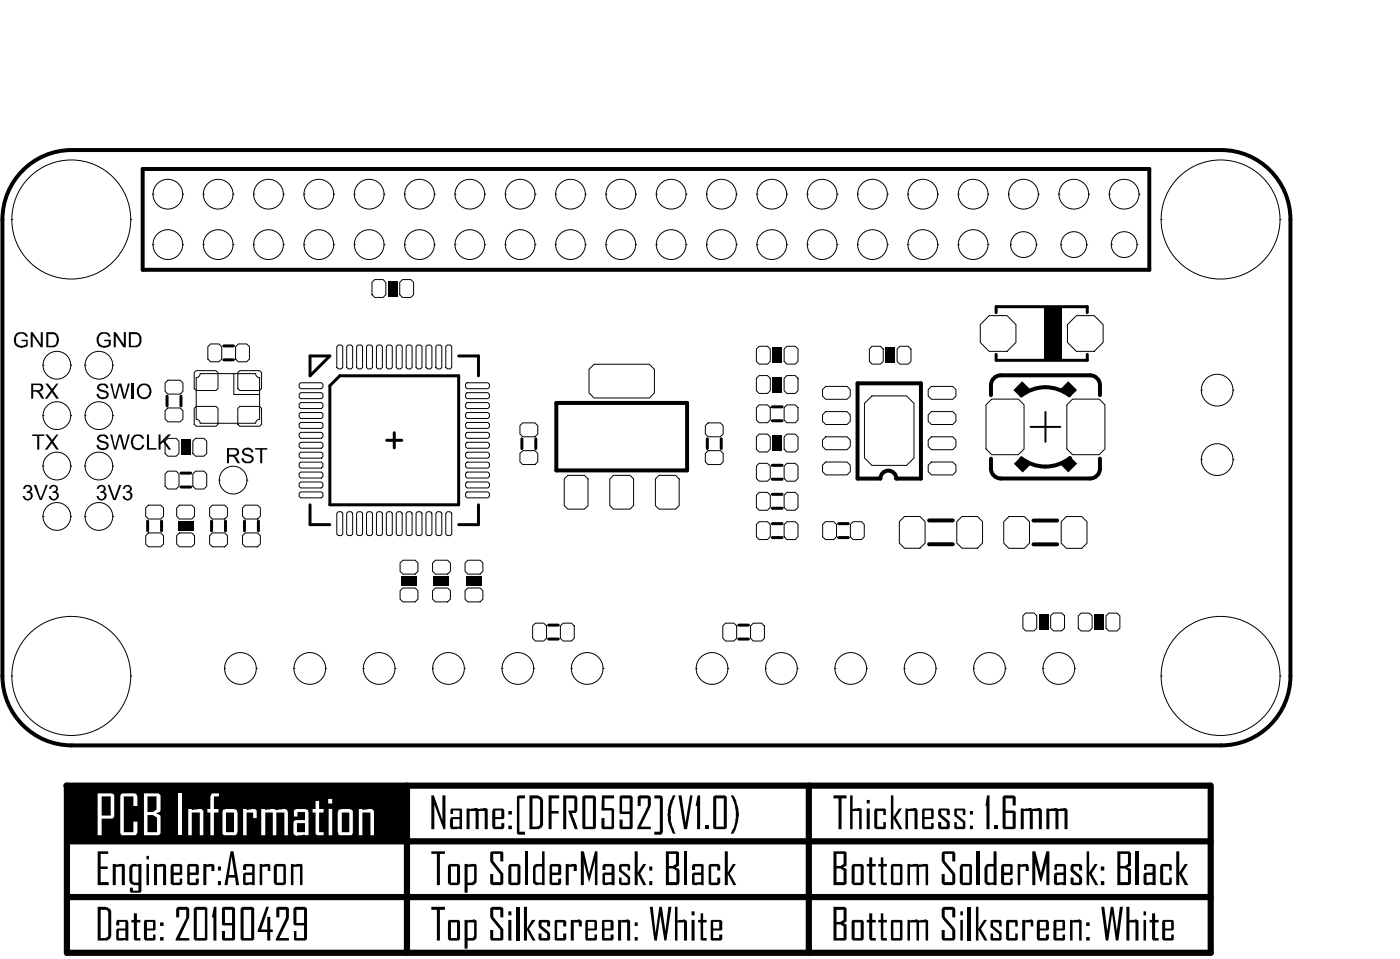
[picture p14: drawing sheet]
<svg xmlns="http://www.w3.org/2000/svg" width="117mm" height="80mm" viewBox="0 0 117 80" stroke-linecap="round" stroke-linejoin="round" font-family="sans-serif">
<g fill="none" stroke="#000" stroke-width=".08">
<path d="M1 18.4h.1M1 18.4a5 5 0 0 0 5 5 5 5 0 0 0 5-5M1 18.4a5 5 0 0 1 5-5 5 5 0 0 1 5 5M11 18.4h.1M12.8 16.3a1.25 1.25 0 0 0 1.3 1.2 1.25 1.25 0 0 0 1.2-1.2M12.8 16.3a1.25 1.25 0 0 1 1.3-1.3 1.25 1.25 0 0 1 1.2 1.3M12.8 16.3h.1M15.3 16.3h.1M17.1 16.3a1.25 1.25 0 0 0 1.2 1.2 1.25 1.25 0 0 0 1.3-1.2M17.1 16.3a1.25 1.25 0 0 1 1.2-1.3 1.25 1.25 0 0 1 1.3 1.3M17.1 16.3h.1M19.6 16.3h.1"/>
<path d="M21.3 16.3a1.25 1.25 0 0 0 1.2 1.2 1.25 1.25 0 0 0 1.3-1.2M21.3 16.3a1.25 1.25 0 0 1 1.2-1.3 1.25 1.25 0 0 1 1.3 1.3M21.3 16.3h.1M23.8 16.3h.1M25.5 16.3a1.25 1.25 0 0 0 1.3 1.2 1.25 1.25 0 0 0 1.2-1.2M25.5 16.3a1.25 1.25 0 0 1 1.3-1.3 1.25 1.25 0 0 1 1.2 1.3M25.5 16.3h.1M28 16.3h.1M29.7 16.3a1.25 1.25 0 0 0 1.3 1.2 1.25 1.25 0 0 0 1.2-1.2M29.7 16.3a1.25 1.25 0 0 1 1.3-1.3 1.25 1.25 0 0 1 1.2 1.3M29.7 16.3h.1M32.2 16.3h.1"/>
<path d="M34 16.3a1.25 1.25 0 0 0 1.2 1.2 1.25 1.25 0 0 0 1.2-1.2M34 16.3a1.25 1.25 0 0 1 1.2-1.3 1.25 1.25 0 0 1 1.2 1.3M34 16.3h.1M36.4 16.3h.1M38.2 16.3a1.25 1.25 0 0 0 1.2 1.2 1.25 1.25 0 0 0 1.3-1.2M38.2 16.3a1.25 1.25 0 0 1 1.2-1.3 1.25 1.25 0 0 1 1.3 1.3M38.2 16.3h.1M40.7 16.3h.1M42.4 16.3a1.25 1.25 0 0 0 1.2 1.2 1.25 1.25 0 0 0 1.3-1.2M42.4 16.3a1.25 1.25 0 0 1 1.2-1.3 1.25 1.25 0 0 1 1.3 1.3M42.4 16.3h.1M44.9 16.3h.1"/>
<path d="M46.6 16.3a1.25 1.25 0 0 0 1.3 1.2 1.25 1.25 0 0 0 1.2-1.2M46.6 16.3a1.25 1.25 0 0 1 1.3-1.3 1.25 1.25 0 0 1 1.2 1.3M46.6 16.3h.1M49.1 16.3h.1M50.8 16.3a1.25 1.25 0 0 0 1.3 1.2 1.25 1.25 0 0 0 1.2-1.2M50.8 16.3a1.25 1.25 0 0 1 1.3-1.3 1.25 1.25 0 0 1 1.2 1.3M50.8 16.3h.1M53.3 16.3h.1M55.1 16.3a1.25 1.25 0 0 0 1.2 1.2 1.25 1.25 0 0 0 1.3-1.2M55.1 16.3a1.25 1.25 0 0 1 1.2-1.3 1.25 1.25 0 0 1 1.3 1.3M55.1 16.3h.1M57.6 16.3h.1"/>
<path d="M59.3 16.3a1.25 1.25 0 0 0 1.2 1.2 1.25 1.25 0 0 0 1.3-1.2M59.3 16.3a1.25 1.25 0 0 1 1.2-1.3 1.25 1.25 0 0 1 1.3 1.3M59.3 16.3h.1M61.8 16.3h.1M63.5 16.3a1.25 1.25 0 0 0 1.3 1.2 1.25 1.25 0 0 0 1.2-1.2M63.5 16.3a1.25 1.25 0 0 1 1.3-1.3 1.25 1.25 0 0 1 1.2 1.3M63.5 16.3h.1M66 16.3h.1M67.7 16.3a1.25 1.25 0 0 0 1.3 1.2 1.25 1.25 0 0 0 1.2-1.2M67.7 16.3a1.25 1.25 0 0 1 1.3-1.3 1.25 1.25 0 0 1 1.2 1.3M67.7 16.3h.1M70.2 16.3h.1"/>
<path d="M72 16.3a1.25 1.25 0 0 0 1.2 1.2 1.25 1.25 0 0 0 1.3-1.2M72 16.3a1.25 1.25 0 0 1 1.2-1.3 1.25 1.25 0 0 1 1.3 1.3M72 16.3h.1M74.5 16.3h.1M76.2 16.3a1.25 1.25 0 0 0 1.2 1.2 1.25 1.25 0 0 0 1.3-1.2M76.2 16.3a1.25 1.25 0 0 1 1.2-1.3 1.25 1.25 0 0 1 1.3 1.3M76.2 16.3h.1M78.7 16.3h.1M80.4 16.3a1.25 1.25 0 0 0 1.3 1.2 1.25 1.25 0 0 0 1.2-1.2M80.4 16.3a1.25 1.25 0 0 1 1.3-1.3 1.25 1.25 0 0 1 1.2 1.3M80.4 16.3h.1M82.9 16.3h.1"/>
<path d="M84.6 16.3a1.25 1.25 0 0 0 1.3 1.2 1.25 1.25 0 0 0 1.2-1.2M84.6 16.3a1.25 1.25 0 0 1 1.3-1.3 1.25 1.25 0 0 1 1.2 1.3M84.6 16.3h.1M87.1 16.3h.1M88.9 16.3a1.25 1.25 0 0 0 1.2 1.2 1.25 1.25 0 0 0 1.3-1.2M88.9 16.3a1.25 1.25 0 0 1 1.2-1.3 1.25 1.25 0 0 1 1.3 1.3M88.9 16.3h.1M91.4 16.3h.1M93.1 16.3a1.25 1.25 0 0 0 1.2 1.2 1.25 1.25 0 0 0 1.3-1.2M93.1 16.3a1.25 1.25 0 0 1 1.2-1.3 1.25 1.25 0 0 1 1.3 1.3M93.1 16.3h.1M95.6 16.3h.1"/>
<path d="M97.4 18.4h.1M97.4 18.4a5 5 0 0 0 5 5 5 5 0 0 0 5-5M97.4 18.4a5 5 0 0 1 5-5 5 5 0 0 1 5 5M107.4 18.4h.1M3.6 39.1h.1M3.6 39.1a1.16 1.16 0 0 0 1.2 1.2 1.16 1.16 0 0 0 1.1-1.2M3.6 39.1a1.16 1.16 0 0 1 1.2-1.2 1.16 1.16 0 0 1 1.1 1.2M3.6 30.6h.1M3.6 30.6a1.16 1.16 0 0 0 1.2 1.2 1.16 1.16 0 0 0 1.1-1.2M3.6 30.6a1.16 1.16 0 0 1 1.2-1.1 1.16 1.16 0 0 1 1.1 1.1M3.6 34.9h.1M3.6 34.9a1.16 1.16 0 0 0 1.2 1.1 1.16 1.16 0 0 0 1.1-1.1"/>
<path d="M3.6 34.9a1.16 1.16 0 0 1 1.2-1.2 1.16 1.16 0 0 1 1.1 1.2M5.9 39.1h.1M5.9 30.6h.1M5.9 34.9h.1M7.1 39.1h.1M7.1 39.1a1.16 1.16 0 0 0 1.2 1.2 1.16 1.16 0 0 0 1.2-1.2M7.1 39.1a1.16 1.16 0 0 1 1.2-1.2 1.16 1.16 0 0 1 1.2 1.2M7.1 30.6h.1M7.1 30.6a1.16 1.16 0 0 0 1.2 1.2 1.16 1.16 0 0 0 1.2-1.2M7.1 30.6a1.16 1.16 0 0 1 1.2-1.1 1.16 1.16 0 0 1 1.2 1.1M7.1 34.9h.1M7.1 34.9a1.16 1.16 0 0 0 1.2 1.1 1.16 1.16 0 0 0 1.2-1.1"/>
<path d="M7.1 34.9a1.16 1.16 0 0 1 1.2-1.2 1.16 1.16 0 0 1 1.2 1.2M9.5 39.1h.1M9.5 30.6h.1M9.5 34.9h.1M12.8 20.5a1.25 1.25 0 0 0 1.3 1.3 1.25 1.25 0 0 0 1.2-1.3M12.8 20.5a1.25 1.25 0 0 1 1.3-1.2 1.25 1.25 0 0 1 1.2 1.2M12.8 20.5h.1M14.1 34.2h1l.3 .3v.6l-.3 .3h-1l-.2-.3v-.6zM14.1 31.9h1l.3 .2v.7l-.3 .3h-1l-.2-.3v-.7zM14.1 36.8h.7l.2 .2v1l-.2 .3h-.7l-.2-.3v-1zM14.1 39.5h.7l.2 .2v1.1l-.2 .2h-.7l-.2-.2v-1.1zM15.3 20.5h.1"/>
<path d="M16.4 36.8h.7l.2 .2v1l-.2 .3h-.7l-.2-.3v-1zM16.4 39.5h.7l.2 .2v1.1l-.2 .2h-.7l-.2-.2v-1.1zM16.5 31.1h1.6l.2 .2v1.3l-.2 .2h-1.6l-.2-.2v-1.3zM16.5 34.1h1.6l.2 .2v1.3l-.2 .1h-1.6l-.2-.1v-1.3zM16.5 31.7l.1-.1 .2-.3h4.7l.1 .3 .2 .1v3.5h-.2l-.1 .3h-4.7l-.1-.2-.2-.1zM17.1 20.5a1.25 1.25 0 0 0 1.2 1.3 1.25 1.25 0 0 0 1.3-1.3M17.1 20.5a1.25 1.25 0 0 1 1.2-1.2 1.25 1.25 0 0 1 1.3 1.2M17.1 20.5h.1M17.7 28.8h.7l.2 .3v1l-.2 .2h-.7l-.3-.2v-1zM19.6 20.5h.1M19.6 31.3v1.8h2.2M20 28.8h.7l.2 .3v1l-.2 .2h-.7l-.2-.2v-1z"/>
<path d="M20.1 31.1h1.7l.1 .2v1.3l-.1 .2h-1.7l-.1-.2v-1.3zM20.1 34.1h1.7l.1 .2v1.3l-.1 .1h-1.7l-.1-.1v-1.3zM21.3 20.5a1.25 1.25 0 0 0 1.2 1.3 1.25 1.25 0 0 0 1.3-1.3M21.3 20.5a1.25 1.25 0 0 1 1.2-1.2 1.25 1.25 0 0 1 1.3 1.2M21.3 20.5h.1M23.8 20.5h.1M25.1 38.9l.1-.1h1.8l.1 .1v.2l-.1 .2h-1.8l-.1-.2zM25.1 35.6l.1-.2h1.8l.1 .2v.2l-.1 .1h-1.8l-.1-.1zM25.1 32.2l.1-.1h1.8l.1 .1v.3l-.1 .1h-1.8l-.1-.1zM25.1 37.2l.1-.1h1.8l.1 .1v.3l-.1 .1h-1.8l-.1-.1zM25.1 33.9l.1-.1h1.8l.1 .1v.2l-.1 .2h-1.8l-.1-.2zM25.2 39.6h1.8l.1 .1v.3l-.1 .1h-1.8l-.1-.1v-.3z"/>
<path d="M25.2 37.9h1.8l.1 .2v.2l-.1 .1h-1.8l-.1-.1v-.2zM25.2 36.3h1.8l.1 .1v.2l-.1 .2h-1.8l-.1-.2v-.2zM25.2 34.6h1.8l.1 .1v.3l-.1 .1h-1.8l-.1-.1v-.3zM25.2 32.9h1.8l.1 .2v.2l-.1 .1h-1.8l-.1-.1v-.2zM25.5 20.5a1.25 1.25 0 0 0 1.3 1.3 1.25 1.25 0 0 0 1.2-1.3M25.5 20.5a1.25 1.25 0 0 1 1.3-1.2 1.25 1.25 0 0 1 1.2 1.2M25.5 20.5h.1M28 20.5h.1M28.4 28.9h.2l.2 .2v1.7l-.2 .1h-.2l-.1-.1v-1.7zM29.2 28.9h.3l.1 .2v1.7l-.1 .1h-.3l-.1-.1v-1.7zM29.7 20.5a1.25 1.25 0 0 0 1.3 1.3 1.25 1.25 0 0 0 1.2-1.3M29.7 20.5a1.25 1.25 0 0 1 1.3-1.2 1.25 1.25 0 0 1 1.2 1.2"/>
<path d="M29.7 20.5h.1M30 28.9h.3l.1 .2v1.7l-.1 .1h-.3l-.1-.1v-1.7zM30.9 28.9h.2l.2 .2v1.7l-.2 .1h-.2l-.1-.1v-1.7zM31.4 23.4h.7l.3 .3v1l-.3 .2h-.7l-.2-.2v-1zM31.7 28.9h.3l.1 .2v1.7l-.1 .1h-.3l-.1-.1v-1.7zM32.2 20.5h.1M32.5 28.9h.3l.1 .2v1.7l-.1 .1h-.3l-.1-.1v-1.7zM33.4 28.9h.2l.1 .2v1.7l-.1 .1h-.2l-.2-.1v-1.7zM33.8 23.4h.7l.2 .3v1l-.2 .2h-.7l-.3-.2v-1zM34 20.5a1.25 1.25 0 0 0 1.2 1.3 1.25 1.25 0 0 0 1.2-1.3M34 20.5a1.25 1.25 0 0 1 1.2-1.2 1.25 1.25 0 0 1 1.2 1.2M34 20.5h.1"/>
<path d="M34.2 28.9h.3l.1 .2v1.7l-.1 .1h-.3l-.1-.1v-1.7zM35 28.9h.3l.1 .2v1.7l-.1 .1h-.3l-.1-.1v-1.7zM35.9 28.9h.2l.1 .2v1.7l-.1 .1h-.2l-.2-.1v-1.7zM36.4 20.5h.1M36.7 28.9h.2l.2 .2v1.7l-.2 .1h-.2l-.1-.1v-1.7zM37.5 28.9h.3l.1 .2v1.7l-.1 .1h-.3l-.1-.1v-1.7zM38.2 20.5a1.25 1.25 0 0 0 1.2 1.3 1.25 1.25 0 0 0 1.3-1.3M38.2 20.5a1.25 1.25 0 0 1 1.2-1.2 1.25 1.25 0 0 1 1.3 1.2M38.2 20.5h.1M39.2 37.9h1.7l.2 .2v.2l-.2 .1h-1.7l-.1-.1v-.2zM39.2 38.8h1.7l.2 .1v.2l-.2 .2h-1.7l-.1-.2v-.2zM39.2 39.6h1.7l.2 .1v.3l-.2 .1h-1.7l-.1-.1v-.3z"/>
<path d="M39.2 34.6h1.7l.2 .1v.3l-.2 .1h-1.7l-.1-.1v-.3zM39.2 35.4h1.7l.2 .2v.2l-.2 .1h-1.7l-.1-.1v-.2zM39.2 36.3h1.7l.2 .1v.2l-.2 .2h-1.7l-.1-.2v-.2zM39.2 32.1h1.7l.2 .1v.3l-.2 .1h-1.7l-.1-.1v-.3zM39.2 32.9h1.7l.2 .2v.2l-.2 .1h-1.7l-.1-.1v-.2zM39.2 33.8h1.7l.2 .1v.2l-.2 .2h-1.7l-.1-.2v-.2zM39.2 37.1h1.7l.2 .1v.3l-.2 .1h-1.7l-.1-.1v-.3zM40.7 20.5h.1M42.4 20.5a1.25 1.25 0 0 0 1.2 1.3 1.25 1.25 0 0 0 1.3-1.3M42.4 20.5a1.25 1.25 0 0 1 1.2-1.2 1.25 1.25 0 0 1 1.3 1.2M42.4 20.5h.1M43.9 37.8h1l.2 .2v.7l-.2 .3h-1l-.3-.3v-.7z"/>
<path d="M43.9 35.5h1l.2 .2v.7l-.2 .2h-1l-.3-.2v-.7zM44.9 20.5h.1M46.6 20.5a1.25 1.25 0 0 0 1.3 1.3 1.25 1.25 0 0 0 1.2-1.3M46.6 20.5a1.25 1.25 0 0 1 1.3-1.2 1.25 1.25 0 0 1 1.2 1.2M46.6 20.5h.1M47.6 39.9h1.4l.3 .3v2.2l-.3 .3h-1.4l-.3-.3v-2.2zM49.1 20.5h.1M49.8 30.5h4.7l.4 .5v2l-.4 .4h-4.7l-.4-.4v-2zM50.8 20.5a1.25 1.25 0 0 0 1.3 1.3 1.25 1.25 0 0 0 1.2-1.3M50.8 20.5a1.25 1.25 0 0 1 1.3-1.2 1.25 1.25 0 0 1 1.2 1.2M50.8 20.5h.1M51.5 39.9h1.4l.3 .3v2.2l-.3 .3h-1.4l-.3-.3v-2.2z"/>
<path d="M53.3 20.5h.1M55.1 20.5a1.25 1.25 0 0 0 1.2 1.3 1.25 1.25 0 0 0 1.3-1.3M55.1 20.5a1.25 1.25 0 0 1 1.2-1.2 1.25 1.25 0 0 1 1.3 1.2M55.1 20.5h.1M55.3 39.9h1.4l.3 .3v2.2l-.3 .3h-1.4l-.3-.3v-2.2zM57.6 20.5h.1M59.3 20.5a1.25 1.25 0 0 0 1.2 1.3 1.25 1.25 0 0 0 1.3-1.3M59.3 20.5a1.25 1.25 0 0 1 1.2-1.2 1.25 1.25 0 0 1 1.3 1.2M59.3 20.5h.1M59.4 37.8h1l.3 .2v.7l-.3 .3h-1l-.2-.3v-.7zM59.4 35.5h1l.3 .2v.7l-.3 .2h-1l-.2-.2v-.7zM61.8 20.5h.1"/>
<path d="M63.5 20.5a1.25 1.25 0 0 0 1.3 1.3 1.25 1.25 0 0 0 1.2-1.3M63.5 20.5a1.25 1.25 0 0 1 1.3-1.2 1.25 1.25 0 0 1 1.2 1.2M63.5 20.5h.1M63.7 38.9h.7l.2 .2v1l-.2 .3h-.7l-.2-.3v-1zM63.7 31.5h.7l.2 .2v1.1l-.2 .2h-.7l-.2-.2v-1.1zM63.7 29h.7l.2 .3v1l-.2 .2h-.7l-.2-.2v-1zM63.7 34h.7l.2 .2v1l-.2 .3h-.7l-.2-.3v-1zM63.7 36.4h.7l.2 .2v1.1l-.2 .2h-.7l-.2-.2v-1.1zM66 20.5h.1M66 38.9h.7l.3 .2v1l-.3 .3h-.7l-.2-.3v-1zM66 31.5h.7l.3 .2v1.1l-.3 .2h-.7l-.2-.2v-1.1zM66 29h.7l.3 .3v1l-.3 .2h-.7l-.2-.2v-1z"/>
<path d="M66 34h.7l.3 .2v1l-.3 .3h-.7l-.2-.3v-1zM66 36.4h.7l.3 .2v1.1l-.3 .2h-.7l-.2-.2v-1.1zM67.7 20.5a1.25 1.25 0 0 0 1.3 1.3 1.25 1.25 0 0 0 1.2-1.3M67.7 20.5a1.25 1.25 0 0 1 1.3-1.2 1.25 1.25 0 0 1 1.2 1.2M67.7 20.5h.1M69.3 38.8h1.8l.2 .2v.6l-.2 .2h-1.8l-.3-.2v-.6zM69.3 34.5h1.8l.2 .3v.5l-.2 .3h-1.8l-.3-.3v-.5zM69.3 32.4h1.8l.2 .3v.5l-.2 .3h-1.8l-.3-.3v-.5zM69.3 36.6h1.8l.2 .3v.5l-.2 .3h-1.8l-.3-.3v-.5zM70.2 20.5h.1M72 20.5a1.25 1.25 0 0 0 1.2 1.3 1.25 1.25 0 0 0 1.3-1.3M72 20.5a1.25 1.25 0 0 1 1.2-1.2 1.25 1.25 0 0 1 1.3 1.2"/>
<path d="M72 20.5h.1M73.2 33.2h2.9l.6 .6v4.6l-.6 .6h-2.9l-.7-.6v-4.6zM73.2 29h.7l.2 .3v1l-.2 .2h-.7l-.3-.2v-1zM74.5 20.5h.1M75.5 29h.7l.2 .3v1l-.2 .2h-.7l-.2-.2v-1zM76.2 20.5a1.25 1.25 0 0 0 1.2 1.3 1.25 1.25 0 0 0 1.3-1.3M76.2 20.5a1.25 1.25 0 0 1 1.2-1.2 1.25 1.25 0 0 1 1.3 1.2M76.2 20.5h.1M78.2 38.8h1.7l.3 .2v.6l-.3 .2h-1.7l-.3-.2v-.6zM78.2 34.5h1.7l.3 .3v.5l-.3 .3h-1.7l-.3-.3v-.5zM78.2 32.4h1.7l.3 .3v.5l-.3 .3h-1.7l-.3-.3v-.5zM78.2 36.6h1.7l.3 .3v.5l-.3 .3h-1.7l-.3-.3v-.5z"/>
<path d="M78.7 20.5h.1M80.4 20.5a1.25 1.25 0 0 0 1.3 1.3 1.25 1.25 0 0 0 1.2-1.3M80.4 20.5a1.25 1.25 0 0 1 1.3-1.2 1.25 1.25 0 0 1 1.2 1.2M80.4 20.5h.1M82.9 20.5h.1M83 26.5h1.5l.7 .7v1.5l-.7 .8h-1.5l-.7-.8v-1.5zM83.2 33.5h2.3l.4 .5v3.7l-.4 .4h-2.3l-.5-.4v-3.7zM84.8 20.5h.1M84.8 20.5a1.08 1.08 0 0 0 1.1 1.1 1.08 1.08 0 0 0 1.1-1.1M84.8 20.5a1.08 1.08 0 0 1 1.1-1.1 1.08 1.08 0 0 1 1.1 1.1M87 20.5h.1M89 20.5h.1"/>
<path d="M89 20.5a1.08 1.08 0 0 0 1.1 1.1 1.08 1.08 0 0 0 1.1-1.1M89 20.5a1.08 1.08 0 0 1 1.1-1.1 1.08 1.08 0 0 1 1.1 1.1M90 33.5h2.2l.5 .5v3.7l-.5 .4h-2.2l-.5-.4v-3.7zM90.3 26.5h1.5l.8 .7v1.5l-.8 .8h-1.5l-.7-.8v-1.5zM91.2 20.5h.1M93.2 20.5h.1M93.2 20.5a1.08 1.08 0 0 0 1.1 1.1 1.08 1.08 0 0 0 1.1-1.1M93.2 20.5a1.08 1.08 0 0 1 1.1-1.1 1.08 1.08 0 0 1 1.1 1.1M95.4 20.5h.1M100.8 38.5h.1M100.8 38.5a1.33 1.33 0 0 0 1.3 1.4 1.33 1.33 0 0 0 1.4-1.4M100.8 38.5a1.33 1.33 0 0 1 1.3-1.3 1.33 1.33 0 0 1 1.4 1.3"/>
<path d="M100.8 32.7h.1M100.8 32.7a1.33 1.33 0 0 0 1.3 1.4 1.33 1.33 0 0 0 1.4-1.4M100.8 32.7a1.33 1.33 0 0 1 1.3-1.3 1.33 1.33 0 0 1 1.4 1.3M103.5 38.5h.1M103.5 32.7h.1M1 56.7h.1M1 56.7a5 5 0 0 0 5 5 5 5 0 0 0 5-5M1 56.7a5 5 0 0 1 5-5 5 5 0 0 1 5 5M3.6 43.3h.1M3.6 43.3a1.16 1.16 0 0 0 1.2 1.2 1.16 1.16 0 0 0 1.1-1.2M3.6 43.3a1.16 1.16 0 0 1 1.2-1.1 1.16 1.16 0 0 1 1.1 1.1M5.9 43.3h.1"/>
<path d="M7.1 43.3h.1M7.1 43.3a1.16 1.16 0 0 0 1.2 1.2 1.16 1.16 0 0 0 1.2-1.2M7.1 43.3a1.16 1.16 0 0 1 1.2-1.1 1.16 1.16 0 0 1 1.2 1.1M9.5 43.3h.1M11 56.7h.1M12.5 44.7h1l.2 .2v.7l-.2 .3h-1l-.3-.3v-.7zM12.5 42.4h1l.2 .2v.7l-.2 .2h-1l-.3-.2v-.7zM15.1 44.7h1l.2 .2v.7l-.2 .3h-1l-.3-.3v-.7zM15.1 42.4h1l.2 .2v.7l-.2 .2h-1l-.3-.2v-.7zM17.8 44.7h1.1l.2 .2v.7l-.2 .3h-1.1l-.2-.3v-.7zM17.8 42.4h1.1l.2 .2v.7l-.2 .2h-1.1l-.2-.2v-.7zM18.4 40.3h.1"/>
<path d="M18.4 40.3a1.16 1.16 0 0 0 1.2 1.1 1.16 1.16 0 0 0 1.1-1.1M18.4 40.3a1.16 1.16 0 0 1 1.2-1.2 1.16 1.16 0 0 1 1.1 1.2M18.8 56.1a1.33 1.33 0 0 0 1.4 1.3 1.33 1.33 0 0 0 1.3-1.3M18.8 56.1a1.33 1.33 0 0 1 1.4-1.4 1.33 1.33 0 0 1 1.3 1.4M18.8 56.1h.1M20.6 44.7h1l.2 .2v.7l-.2 .3h-1l-.3-.3v-.7zM20.6 42.4h1l.2 .2v.7l-.2 .2h-1l-.3-.2v-.7zM20.7 40.3h.1M21.5 56.1h.1M24.7 56.1h.1M24.7 56.1a1.33 1.33 0 0 0 1.3 1.3 1.33 1.33 0 0 0 1.3-1.3M24.7 56.1a1.33 1.33 0 0 1 1.3-1.4 1.33 1.33 0 0 1 1.3 1.4"/>
<path d="M25.1 40.5l.1-.1h1.8l.1 .1v.3l-.1 .1h-1.8l-.1-.1zM25.2 41.3h1.8l.1 .1v.2l-.1 .2h-1.8l-.1-.2v-.2zM27.3 56.1h.1M28.4 42.9h.2l.2 .1v1.8l-.2 .1h-.2l-.1-.1v-1.8zM29.2 42.9h.3l.1 .1v1.8l-.1 .1h-.3l-.1-.1v-1.8zM30 42.9h.3l.1 .1v1.8l-.1 .1h-.3l-.1-.1v-1.8zM30.5 56.1a1.33 1.33 0 0 0 1.3 1.3 1.33 1.33 0 0 0 1.3-1.3M30.5 56.1a1.33 1.33 0 0 1 1.3-1.4 1.33 1.33 0 0 1 1.3 1.4M30.5 56.1h.1M30.9 42.9h.2l.2 .1v1.8l-.2 .1h-.2l-.1-.1v-1.8zM31.7 42.9h.3l.1 .1v1.8l-.1 .1h-.3l-.1-.1v-1.8zM32.5 42.9h.3l.1 .1v1.8l-.1 .1h-.3l-.1-.1v-1.8z"/>
<path d="M33.1 56.1h.1M33.4 42.9h.2l.1 .1v1.8l-.1 .1h-.2l-.2-.1v-1.8zM33.8 49.3h1l.3 .3v.6l-.3 .3h-1l-.2-.3v-.6zM33.8 47h1l.3 .2v.7l-.3 .3h-1l-.2-.3v-.7zM34.2 42.9h.3l.1 .1v1.8l-.1 .1h-.3l-.1-.1v-1.8zM35 42.9h.3l.1 .1v1.8l-.1 .1h-.3l-.1-.1v-1.8zM35.9 42.9h.2l.1 .1v1.8l-.1 .1h-.2l-.2-.1v-1.8zM36.3 56.1h.1M36.3 56.1a1.33 1.33 0 0 0 1.3 1.3 1.33 1.33 0 0 0 1.4-1.3M36.3 56.1a1.33 1.33 0 0 1 1.3-1.4 1.33 1.33 0 0 1 1.4 1.4M36.5 49.3h1.1l.2 .3v.6l-.2 .3h-1.1l-.2-.3v-.6zM36.5 47h1.1l.2 .2v.7l-.2 .3h-1.1l-.2-.3v-.7z"/>
<path d="M36.7 42.9h.2l.2 .1v1.8l-.2 .1h-.2l-.1-.1v-1.8zM37.5 42.9h.3l.1 .1v1.8l-.1 .1h-.3l-.1-.1v-1.8zM39 56.1h.1M39.2 41.3h1.7l.2 .1v.2l-.2 .2h-1.7l-.1-.2v-.2zM39.2 40.4h1.7l.2 .1v.3l-.2 .1h-1.7l-.1-.1v-.3zM39.3 49.3h1l.2 .3v.6l-.2 .3h-1l-.3-.3v-.6zM39.3 47h1l.2 .2v.7l-.2 .3h-1l-.3-.3v-.7zM42.1 56.1h.1M42.1 56.1a1.33 1.33 0 0 0 1.4 1.3 1.33 1.33 0 0 0 1.3-1.3M42.1 56.1a1.33 1.33 0 0 1 1.4-1.4 1.33 1.33 0 0 1 1.3 1.4M44.8 56.1h.1M44.9 52.3h.7l.3 .2v1l-.3 .3h-.7l-.2-.3v-1z"/>
<path d="M47.3 52.3h.7l.2 .2v1l-.2 .3h-.7l-.3-.3v-1zM47.9 56.1h.1M47.9 56.1a1.33 1.33 0 0 0 1.4 1.3 1.33 1.33 0 0 0 1.3-1.3M47.9 56.1a1.33 1.33 0 0 1 1.4-1.4 1.33 1.33 0 0 1 1.3 1.4M50.6 56.1h.1M58.4 56.1h.1M58.4 56.1a1.33 1.33 0 0 0 1.3 1.3 1.33 1.33 0 0 0 1.4-1.3M58.4 56.1a1.33 1.33 0 0 1 1.3-1.4 1.33 1.33 0 0 1 1.4 1.4M60.7 52.5l.2-.2h.7l.2 .2v1l-.2 .3h-.7l-.2-.3zM61.1 56.1h.1M63.2 52.3h.7l.2 .2v1l-.2 .3h-.7l-.2-.3v-1zM63.7 41.3h.7l.2 .2v1.1l-.2 .2h-.7l-.2-.2v-1.1z"/>
<path d="M63.7 43.8h.7l.2 .2v1l-.2 .3h-.7l-.2-.3v-1zM64.2 56.1a1.33 1.33 0 0 0 1.4 1.3 1.33 1.33 0 0 0 1.3-1.3M64.2 56.1a1.33 1.33 0 0 1 1.4-1.4 1.33 1.33 0 0 1 1.3 1.4M64.2 56.1h.1M66 41.3h.7l.3 .2v1.1l-.3 .2h-.7l-.2-.2v-1.1zM66 43.8h.7l.3 .2v1l-.3 .3h-.7l-.2-.3v-1zM66.9 56.1h.1M69 44l.3-.2h.7l.2 .2v1l-.2 .3h-.7l-.3-.3zM70.1 56.1h.1M70.1 56.1a1.33 1.33 0 0 0 1.3 1.3 1.33 1.33 0 0 0 1.3-1.3M70.1 56.1a1.33 1.33 0 0 1 1.3-1.4 1.33 1.33 0 0 1 1.3 1.4M71.6 43.8h.7l.2 .2v1l-.2 .3h-.7l-.2-.3v-1z"/>
<path d="M72.7 56.1h.1M75.9 56.1a1.33 1.33 0 0 0 1.3 1.3 1.33 1.33 0 0 0 1.3-1.3M75.9 56.1a1.33 1.33 0 0 1 1.3-1.4 1.33 1.33 0 0 1 1.3 1.4M75.9 56.1h.1M75.9 43.3h1.3l.4 .5v1.7l-.4 .5h-1.3l-.4-.5v-1.7zM78.5 56.1h.1M80.7 43.3h1.3l.4 .5v1.7l-.4 .5h-1.3l-.4-.5v-1.7zM81.7 56.1h.1M81.7 56.1a1.33 1.33 0 0 0 1.3 1.3 1.33 1.33 0 0 0 1.4-1.3M81.7 56.1a1.33 1.33 0 0 1 1.3-1.4 1.33 1.33 0 0 1 1.4 1.4M84.4 56.1h.1M84.7 43.3h1.3l.4 .5v1.8l-.4 .4h-1.3l-.5-.4v-1.8z"/>
<path d="M86.1 51.4h.7l.2 .2v1.1l-.2 .2h-.7l-.3-.2v-1.1zM87.5 56.1a1.33 1.33 0 0 0 1.3 1.3 1.33 1.33 0 0 0 1.4-1.3M87.5 56.1a1.33 1.33 0 0 1 1.3-1.4 1.33 1.33 0 0 1 1.4 1.4M87.5 56.1h.1M88.4 51.4h.7l.2 .2v1.1l-.2 .2h-.7l-.2-.2v-1.1zM89.5 43.3h1.3l.4 .5v1.8l-.4 .4h-1.3l-.5-.4v-1.8zM90.2 56.1h.1M90.7 51.4h.7l.2 .3v1l-.2 .2h-.7l-.2-.2v-1zM92.8 51.7l.2-.3h.7l.3 .3v1l-.3 .2h-.7l-.2-.2zM97.4 56.7h.1M97.4 56.7a5 5 0 0 0 5 5 5 5 0 0 0 5-5M97.4 56.7a5 5 0 0 1 5-5 5 5 0 0 1 5 5"/>
<path d="M107.4 56.7h.1"/>
</g>
<path d="M12 14.2h84.4v8.4h-84.4zM46.7 33.8h11v5.7h-11zM72 32.1h5.3v8h-2.1a.67 .67 0 0 0-.7-.6 .67 .67 0 0 0-.6 .6h-1.9zM83.2 33.1v-.8a.83 .83 0 0 1 .8-.8h7.5a.83 .83 0 0 1 .8 .8v.8M92.3 38.5v.8a.83 .83 0 0 1-.8 .8h-7.5a.83 .83 0 0 1-.8-.8v-.8M78 45.6h2M78 43.7h2M86.7 45.7h2M86.7 43.7h2" fill="none" stroke="#000" stroke-width=".33"/>
<g fill="none" stroke="#000" stroke-width=".25">
<path d="M14 33.2v.8M15.2 33.2v.8M15.2 39.7h.8M18.8 30.2h.8M18.8 29h.8M26 29.9h1.7l-1.7 1.6zM28.5 31.5h10v10.8h-10.8v-9.9zM32.4 36.9h1.3M33.1 36.3v1.3M38.5 29.9h1.6v1.6M43.8 36.8v.8M45 36.8v.8"/>
<path d="M59.4 36.8v.8M60.5 36.8v.8M64.8 35.3h.8M64.8 34.1h.8M64.8 39h.8M83.6 26.2v-.5h7.6v.5M83.6 29.7v.5h7.6v-.5M12.4 43.7v.8M13.6 43.7v.8M15.2 40.8h.8M17.8 43.7v.8M18.9 43.7v.8"/>
<path d="M20.5 43.7v.8M21.7 43.7v.8M26 42.3v1.7h1.7M40.1 42.3v1.7h-1.6M46 52.4h.8M46 53.6h.8M62 52.4h.8M62 53.6h.8M64.8 45.1h.8M64.8 43.9h.8M64.8 41.5h.8M64.8 42.6h.8"/>
<path d="M64.8 40.2h.8M70.4 45.1h.8M70.4 43.9h.8M43.5 76.1v2.8M81.3 76.1v2.8M82.1 71.4v2.8M95.4 71.4v2.8"/>
</g>
<path d="M86.5 35.8h2.5M87.7 34.6v2.5" fill="none" stroke="#000" stroke-width=".17"/>
<g fill="#000">
<path d="M15.2 36.8h.8v1.4h-.8z" fill-rule="evenodd"/>
<path d="M32.5 23.5h.9v1.4h-.9z" fill-rule="evenodd"/>
<path d="M64.8 31.6h.8v1.3h-.8z" fill-rule="evenodd"/>
<path d="M64.8 29.1h.8v1.4h-.8z" fill-rule="evenodd"/>
<path d="M64.8 36.5h.8v1.3h-.8z" fill-rule="evenodd"/>
<path d="M74.3 29.1h.8v1.4h-.8z" fill-rule="evenodd"/>
<path d="M85.8 32l.6 .6-.7 .7-.7-.6z" fill-rule="evenodd"/>
<path d="M85.7 38.3l.7 .7-.6 .6-.7-.7z" fill-rule="evenodd"/>
<path d="M87.6 25.7h1.5v4.6h-1.5z" fill-rule="evenodd"/>
<path d="M89.8 38.3l.6 .6-.8 .7-.6-.6z" fill-rule="evenodd"/>
<path d="M89.6 32l.8 .7-.6 .6-.8-.7z" fill-rule="evenodd"/>
<path d="M14.9 43.7h1.3v.8h-1.3z" fill-rule="evenodd"/>
<path d="M33.7 48.3h1.3v.9h-1.3z" fill-rule="evenodd"/>
<path d="M36.4 48.3h1.3v.8h-1.3z" fill-rule="evenodd"/>
<path d="M39.1 48.3h1.3v.9h-1.3z" fill-rule="evenodd"/>
<path d="M87.2 51.5h.8v1.3h-.8z" fill-rule="evenodd"/>
<path d="M91.8 51.5h.8v1.3h-.8z" fill-rule="evenodd"/>
<path d="M5.6 66h28.4v4.6h-28.4z" fill-rule="evenodd"/>
</g>
<path d="M85.7 38.4a3.3 3.3 0 0 0 2 .7M87.7 32.5a3.3 3.3 0 0 0-2 .7M87.7 32.5a3.3 3.3 0 0 1 2 .7M89.8 38.4a3.3 3.3 0 0 1-2.1 .7" fill="none" stroke="#000" stroke-width=".34"/>
<path d="M5.6 65.9h95.9M5.6 65.9v14h96v-14M5.6 75.2h96M5.6 70.6h96M34.1 65.9v14M67.9 65.9v14" fill="none" stroke="#000" stroke-width=".52"/>
<g fill="#000">
<path d="M8.2 71.4h.9v.2h-.7v1.1h.6v.2h-.6v1.1h.7v.2h-.9zM9.5 72.5h.9h.1v1.7h-.3v-1.5h-.5v1.5h-.2zM11.2 76.6h.3v.6h.3v.2h-.3v1.3h.3v.2h-.5l-.1-.1v-1.4h-.2v-.2h.2zM12.9 72.5h.4a.58 .58 0 0 1 .6 .1v1.6h-.2v-1.5h-.5v1.5h-.3zM14.9 76.1h.8l.2 .1v.7l-.8 1.8h.8v.2h-1.2l.9-1.9v-.7h-.6v.6h-.2v-.7zM17.1 72.5h.8h.1v.6h-.3v-.4h-.4v1.5h-.2zM17.9 76.1h.3v2.8h-.3v-2h-.1zM21.8 72.5h.2a.59 .59 0 0 1 .7 .1v.5h-.2v-.4h-.5v1.5h-.2zM22.3 76.1h.3l-.7 1.9h.5v-1.1h.3v1.1h.2v.2h-.2v.7h-.3v-.7h-.8zM23.2 76.1h.9l.1 .1v.8l-.8 1.7h.8v.2h-1.1l.9-1.9v-.7h-.6v.6h-.2zM24.4 72.5h.7a.18 .18 0 0 1 .2 0 .18 .18 0 0 1 .1 .2v1.5h-.2v-1.5h-.6v1.5h-.2zM36.2 76.1h1.1v.2h-.4v2.6h-.2v-2.6h-.5z"/>
<path d="M36.2 71.4h1.1v.2h-.4v2.6h-.2v-2.6h-.5zM36.2 66.7h.2l.7 2.1v-2.1h.3v2.8h-.2l-.8-2v2h-.2zM39.2 67.8h.8l.2 .1a.63 .63 0 0 1 .7 0v1.6h-.2v-1.5h-.5v1.5h-.3v-1.5h-.5v1.5h-.2zM41.2 76.1h.9l.1 .1v.7h-.2v-.6h-.6v.6l.8 1v.9l-.1 .1h-.9l-.1-.1v-.8h.3v.7h.6v-.7l-.9-1.1v-.7zM41.2 71.4h.9l.1 .1v.8h-.2v-.7h-.6v.6l.8 1.1v.8l-.1 .1h-.8l-.2-.1v-.8h.3v.7h.6v-.7l-.9-1zM43.4 66.8l.6-.1v.3h-.4v2.8h.4v.2h-.5l-.1-.1zM44 76.1h.2v1.8l.4-.7h.3l-.5 .7 .5 1h-.2l-.5-.9v.9h-.2zM45.3 77.2h.7l.2 .1v.4h-.3v-.3h-.5v.3l.7 .5 .1 .6-.2 .1h-.7l-.1-.1v-.5h.2v.4h.5v-.4l-.7-.5v-.5zM46 66.7h.9v.3h-.6v1h.6v.2h-.6v1.3h-.3zM46.6 77.2h.8l.1 .1v.4h-.2v-.3h-.5v1.3h.5v-.4h.2v.5l-.1 .1h-.8l-.1-.1v-1.6zM47.5 72.5h.3a.59 .59 0 0 1 .6 .1v.5h-.3v-.4h-.4v1.5h-.2zM47.3 66.7h1l.1 .1v1.2v.1l-.2 .1a.11 .11 0 0 0-.2 0 .11 .11 0 0 0 .1 .2l.4 1.1h-.3l-.5-1.5h.5v-1h-.7v2.5h-.2z"/>
<path d="M47.9 77.2h.2a.51 .51 0 0 1 .7 .1v.4h-.2v-.3h-.5v1.5h-.2zM48.7 71.4h.3l.5 1.9 .4-1.9h.2v2.8h-.2v-2l-.4 1.7-.6-1.7 .1 2h-.3zM50.5 66.7h1v.3h-.8v.8h.7l.1 .1v1.6h-.1h-.8h-.1v-.9h.2v.7h.6v-1.3h-.8zM51.9 77.2l.8-.1 .2 .1v1.7h-.3v-1.5h-.5v1.5h-.2zM52.1 72.5h.6l.2 .1v.4h-.2v-.3h-.5v.3l.7 .6v.5l-.2 .1h-.6h-.2v-.6h.3v.4h.5v-.4l-.8-.5v-.5zM53.3 71.4h.2v1.8l.5-.7h.2l-.5 .8 .5 .9h-.2l-.5-.9v.9h-.2zM53.6 66.7h.8l.2 .2v.8l-.8 1.6h.8v.2h-1.1l.9-1.9v-.6h-.6v.6h-.3v-.8zM54.9 66.7h.6l.1 .2v2.9l-.1 .2h-.6v-.2h.5v-2.8h-.5zM54.5 76.1h.3l.2 2.2 .3-2.2h.2l.3 2.2 .3-2.2h.2l-.4 2.8h-.2l-.3-2.3-.3 2.3h-.2zM56.5 66.7h.2v.1l-.4 .8v1a2.48 2.48 0 0 0 .4 1.3h-.2a2.94 2.94 0 0 1 0-3.2zM56.6 76.1h.2v1.1h.1a.55 .55 0 0 1 .7 .1v1.6h-.2v-1.5h-.6v1.5h-.2zM56.9 66.7h.3l.3 2.5 .4-2.5h.2l-.5 2.8h-.2z"/>
<path d="M58.5 66.7h.2v2.8h-.2v-1.9h-.1zM58.8 76.6h.2v.6h.3v.2h-.3v1.3h.3v.2h-.4l-.1-.1v-1.4h-.2v-.2h.2zM59.2 69.2h.2v.3h-.2zM59.6 72.5h.7l.1 .1v.4h-.2v-.3h-.5v1.3h.5v-.4h.2v.4l-.1 .2h-.7h-.1v-1.6zM60.8 71.4h.3v1.8l.4-.7h.2l-.5 .8 .6 .9h-.3l-.4-.9v.9h-.3zM61.3 66.7h.2a2.98 2.98 0 0 1 0 3.2h-.2l.1-.1a3.2 3.2 0 0 0-.1-3.1zM69.9 66.7h1.1v.3h-.4v2.5h-.2v-2.5h-.5zM71.3 66.7h.2v1.2l.5-.1 .3 .1v1.6h-.2v-1.5h-.6v1.5h-.2zM72.9 71.9h.3v.6h.3v.2h-.3v1.3h.3v.2h-.4l-.2-.1v-1.4h-.2v-.2h.2zM72.9 76.6h.3v.6h.3v.2h-.3v1.3h.3v.2h-.4l-.2-.2v-1.3h-.2v-.2h.2zM73.4 67.8h.8l.1 .1v.5h-.2v-.4h-.5v1.3h.5v-.3h.2v.5h-.1h-.7l-.1-.1v-1.4zM73.9 71.9h.2v.6h.3v.2h-.3v1.3h.3v.2h-.5v-1.5h-.2v-.2h.2z"/>
<path d="M73.9 76.6h.2v.6h.3v.2h-.3v1.3h.3v.2h-.4l-.1-.1v-1.4h-.2v-.2h.2zM74.8 66.7h.2v1.8l.4-.7h.3l-.5 .8 .5 .9h-.2l-.5-.8v.8h-.2zM76 67.8l.3 .1a.48 .48 0 0 1 .7 0v1.6h-.3v-1.5h-.5v1.5h-.2zM76.1 72.5h.9h.1h.5a.18 .18 0 0 1 .2 0 .18 .18 0 0 1 .1 .2v1.5h-.2v-1.5h-.6v1.5h-.2v-1.5h-.5v1.5h-.3zM76.1 77.2l.8-.1 .3 .1 .5-.1 .2 .1v1.7h-.2v-1.5h-.6v1.5h-.2v-1.5h-.5v1.5h-.3zM78.8 67.8h.8l.1 .1v.5h-.3v-.4h-.4v.3l.7 .7v.4l-.1 .1h-.7l-.2-.1v-.4h.3v.3h.4v-.3l-.6-.6-.1-.4zM79.1 71.4h.9l.2 .2v.7h-.3v-.7h-.6v.6l.9 1.1v.7l-.3 .2h-.7l-.2-.1v-.8h.3v.7h.6v-.7l-.9-1.1v-.6zM79.1 76.1h.8l.3 .2v.6h-.3v-.6h-.6v.6l.9 1.1v.7l-.2 .2h-.9l-.1-.2v-.7h.3v.7h.6v-.7l-.9-1.1v-.6zM80.2 67.8h.7l.1 .1v.5h-.2v-.4h-.5v.3l.7 .6v.6h-.1h-.7h-.1v-.5h.2v.3h.5v-.3l-.7-.6v-.5zM81.9 76.1h.2v1.8l.5-.7h.2l-.5 .7 .6 1h-.3l-.5-.9v.9h-.2zM82.8 66.7h.2v2.8h-.2v-1.9h-.1zM83.5 69.2h.2v.3h-.2z"/>
<path d="M83.2 77.2h.8v.5h-.2v-.3h-.5v.3l.7 .6v.5v.1h-.8l-.1-.1v-.5h.2v.4h.5v-.4l-.7-.6v-.5zM84.5 77.2h.8h.1v.5h-.2v-.3h-.5v1.3h.5v-.4h.2v.5l-.1 .1h-.7l-.2-.1v-1.5zM85.4 72.5h.3a.45 .45 0 0 1 .6 .2v.4h-.2v-.4h-.5v1.5h-.2zM85.8 77.2h.3a.41 .41 0 0 1 .6 .1v.4h-.2v-.3h-.5v1.5h-.2zM85.6 67.8h1.7l.1 .1v1.6h-.2v-1.5h-.5v1.5h-.3v-1.5h-.5v1.5h-.3zM86.6 71.4h.3l.4 1.9 .5-1.9h.3v2.8h-.3v-2l-.4 1.7h-.1l-.5-1.7 .1 2h-.3zM87.8 67.8h1.7l.1 .1v1.6h-.3v-1.5h-.5v1.5h-.2v-1.5h-.5v1.5h-.3zM89.8 77.2l.8-.1 .2 .1v1.7h-.3v-1.5h-.5v1.5h-.2zM90 72.5h.6l.2 .1v.4h-.3v-.3h-.4v.3l.6 .5 .1 .1v.4l-.2 .2h-.6l-.2-.1v-.5h.3v.4h.4v-.4l-.7-.5v-.5zM91.2 71.4h.2v1.8l.5-.7h.2l-.5 .8 .6 .9h-.3l-.5-.9v.9h-.2zM92.4 76.1h.3l.2 2.2 .3-2.2h.2l.3 2.2 .3-2.2h.2l-.4 2.8h-.2l-.3-2.3-.3 2.3h-.2zM94.5 76.1h.3v1.1h.1a.46 .46 0 0 1 .6 .1v1.6h-.2v-1.5h-.5v1.5h-.3z"/>
<path d="M96.7 76.6h.2v.6h.3v.2h-.3v1.3h.3v.2h-.4l-.1-.1v-1.4h-.2v-.2h.2zM97.5 72.5h.7l.1 .1v.4h-.2v-.3h-.5v1.3h.5v-.4h.2v.5l-.1 .1h-.7l-.2-.1v-1.5zM98.7 71.4h.3v1.8l.4-.7h.3l-.5 .8 .5 .9h-.3l-.4-.9v.9h-.3z"/>
<path d="M8.2 76.1h.7h.2a.37 .37 0 0 1 .2 .5v2l-.3 .3h-.8zM8.4 76.3v2.4h.5l.2-.2v-2l-.2-.2z"/>
<path d="M9.8 77.2h.8h.1l.1 1.7h-1v-.1v-.8v-.1h.7v-.6h-.5v.3h-.2zM10 78v.7h.5v-.7z"/>
<path d="M10.9 72.5h.2h.8v2.2l-.1 .2h-.8l-.1-.1v-.4h.2v.3h.5v-.5h-.5l-.2-.3v-1.2zM11.2 72.7l-.1 .1v1.1l.2 .1h.3v-1.3z"/>
<path d="M12.3 71.8h.2v.3h-.2zM12.3 72.5h.2v1.7h-.2z"/>
<path d="M12.2 77.2h.8h.1v.8h-.1h-.7v.7h.5v-.3h.3v.4l-.1 .1h-.8l-.1-.1v-1.5zM12.3 77.3v.6h.5v-.6z"/>
<path d="M13.4 77.4h.3v.3h-.3zM13.4 78.6h.3v.3h-.3z"/>
<path d="M14.4 72.5h.8l.1 .1v.7l-.1 .1h-.6v.6h.5v-.3h.2v.4l-.2 .1h-.6l-.2-.1v-1.5zM14.6 72.7v.5h.5v-.5z"/>
<path d="M15.8 72.5h.7l.2 .1v.7l-.1 .1h-.7v.6h.5v-.3h.3v.4l-.2 .1h-.6h-.2v-1.6zM15.9 72.7v.5h.5v-.5z"/>
<path d="M16.3 76.1h.9l.2 .1v2.6l-.1 .1h-.9l-.1-.1v-2.6zM16.5 76.3v2.4h.7v-2.4z"/>
<path d="M18.3 72.7h.2v.3h-.2zM18.3 73.9h.2v.3h-.2z"/>
<path d="M18.7 76.1h.9l.1 .1v2.6l-.1 .1h-.9l-.1-.1v-.7h.3v.6h.6v-1.1h-.8l-.1-.1zM18.9 76.3v1.1h.6v-1.1z"/>
<path d="M19.3 71.4h.3l.5 2.8h-.3l-.1-.6h-.5l-.1 .6h-.3zM19.4 71.8l-.2 1.6h.5z"/>
<path d="M20.3 76.1h.9l.1 .1v2.6l-.1 .1h-.9l-.1-.1v-2.6zM20.4 76.3v2.4h.7v-2.4z"/>
<path d="M20.5 72.5h.7h.2v1.7h-.2a.69 .69 0 0 1-.8-.1v-.9h.8v-.5h-.5v.3h-.3v-.4zM20.6 73.4v.6h.6v-.6z"/>
<path d="M23.1 72.5h.8l.1 .1v1.5l-.2 .1h-.6h-.2v-1.5zM23.2 72.7v1.3h.6v-1.3z"/>
<path d="M24.7 76.1h.9l.2 .1v2.6l-.2 .1h-.9v-.1v-.7h.2v.6h.6v-1.1h-.8l-.1-.1v-1.3zM24.9 76.3v1.1h.6v-1.1z"/>
<path d="M37.7 77.2h.8h.1v1.6l-.1 .1h-.8l-.1-.1v-1.5zM37.8 77.4v1.3h.5v-1.3z"/>
<path d="M37.7 72.5h.8l.1 .1v1.5l-.2 .1h-.6l-.2-.1v-1.5zM37.8 72.7v1.3h.5v-1.3z"/>
<path d="M37.9 67.8h.8l.1 .1v1.6h-.4a.45 .45 0 0 1-.6-.2v-.7l.1-.1h.7v-.5h-.6v.3h-.2v-.4zM38 68.7v.6h.6v-.6z"/>
<path d="M39 77.2l.8-.1 .2 .1v1.4l-.3 .3h-.5v.7h-.2zM39.2 77.4v1.3h.5l.1-.2v-1.1z"/>
<path d="M39 72.5h.9h.1v1.5l-.3 .2h-.5v.7h-.2zM39.2 72.7v1.3h.4l.2-.2v-1.1z"/>
<path d="M41.4 67.8h.8l.1 .2v.6l-.1 .1h-.6v.6h.5v-.3h.2v.4l-.1 .1h-.7h-.2v-1.5zM41.6 68v.5h.5v-.5z"/>
<path d="M42.7 76.4h.2v.4h-.2zM42.7 77.2h.2v1.7h-.2z"/>
<path d="M42.7 68h.3v.3h-.3zM42.7 69.2h.3v.3h-.3z"/>
<path d="M42.8 72.5h.7l.2 .1v1.5l-.2 .1h-.7l-.1-.1v-1.5zM42.9 72.7v1.3h.5v-1.3z"/>
<path d="M44.4 66.7h.7l.3 .2 .2 .2v2.1l-.2 .2-.2 .1h-.8zM44.7 67v2.3h.4l.2-.1v-2.1l-.2-.1z"/>
<path d="M45.5 71.4h.2v2.8h-.2a.56 .56 0 0 1-.8-.2v-1.3l.3-.2h.5zM45.1 72.7l-.2 .1v1.1l.2 .1h.3l.1-1.3z"/>
<path d="M46.2 72.5h.8l.1 .1v.7l-.1 .1h-.7v.6h.5v-.3h.3v.4l-.2 .1h-.6h-.2v-1.6zM46.3 72.7v.5h.5v-.5z"/>
<path d="M48.9 66.8l.9-.1 .2 .1v2.6l-.1 .1h-1v-.1zM49.1 67v2.3h.7v-2.3z"/>
<path d="M49.2 77.2h.8h.1v.8h-.1h-.7v.7h.6v-.3h.2v.4l-.1 .1h-.8l-.1-.1v-1.5zM49.3 77.3v.6h.6v-.6z"/>
<path d="M50.6 77.2h.8l.1 .1v.7h-.1h-.7v.7h.5v-.3h.3v.4l-.1 .1h-.8l-.1-.1v-1.6zM50.7 77.3v.6h.5v-.6z"/>
<path d="M50.7 72.5h.7l.2 .1v1.6h-.3h-.3h-.4v-.9l.1-.1h.6v-.5h-.5v.3h-.2v-.4zM50.8 73.4v.6h.5v-.6z"/>
<path d="M52 66.8l.9-.1 .2 .1v2.6l-.1 .1h-.9h-.1v-.8h.2v.6h.6v-1h-.7l-.1-.1zM52.2 67v1.1h.6v-1.1z"/>
<path d="M53.3 77.4h.2v.3h-.2zM53.3 78.6h.2v.3h-.2z"/>
<path d="M54.5 72.7h.2v.3h-.2zM54.5 73.9h.2v.3h-.2z"/>
<path d="M55.9 71.4h1l.1 .1v1.1l-.3 .2h.2l.1 .2v1l-.1 .2h-1zM56.1 71.6v1h.4l.2-.1v-.9zM56.1 72.8v1.2h.7v-1l-.3-.2z"/>
<path d="M58 76.4h.3v.4h-.3zM58 77.2h.3v1.7h-.3z"/>
<path d="M58.2 72.5h.7h.1v1.7h-.2a.72 .72 0 0 1-.7-.1v-.8l.1-.1h.6v-.5h-.5v.3h-.2v-.4zM58.3 73.4v.6h.5v-.6z"/>
<path d="M59.7 77.2h.8l.1 .1v.7h-.1h-.7v.7h.6v-.3h.2v.4l-.1 .1h-.8l-.1-.1v-1.6zM59.8 77.3v.6h.6v-.6z"/>
<path d="M59.9 66.8l.9-.1 .2 .1v2.6l-.1 .1h-1h-.1zM60.1 67v2.3h.6v-2.3z"/>
<path d="M69.9 71.4h1.1v.1v1.1l-.3 .2 .3 .1v1.2l-.1 .1h-1zM70.2 71.6v1h.3l.3-.1v-.9zM70.2 72.8v1.2h.6v-1l-.3-.2z"/>
<path d="M69.9 76.1h1l.1 .1v1.1l-.3 .1 .3 .1v1.3l-.1 .1h-1zM70.2 76.3v1h.3l.3-.1v-.9zM70.2 77.5v1.2h.6v-1l-.3-.2z"/>
<path d="M71.6 72.5h.7l.2 .1v1.5l-.2 .1h-.7l-.1-.1v-1.5zM71.7 72.7v1.3h.5v-1.3z"/>
<path d="M71.5 77.2h.8l.2 .1v1.5l-.2 .1h-.7l-.1-.1v-1.5zM71.7 77.4v1.3h.5v-1.3z"/>
<path d="M72.7 67.1h.3v.3h-.3zM72.7 67.8h.3v1.7h-.3z"/>
<path d="M74.9 72.5h.7h.1v1.6l-.1 .1h-.7h-.1v-1.6zM75 72.7v1.3h.5v-1.3z"/>
<path d="M74.8 77.2h.8h.1v1.6l-.1 .1h-.8v-.1v-1.6zM75 77.4v1.3h.5v-1.3z"/>
<path d="M77.5 67.8h.8v.1v.7v.1h-.7v.6h.5v-.3h.2v.5h-.1h-.7l-.1-.1v-1.5zM77.6 68v.5h.5v-.5z"/>
<path d="M80.6 76.4h.2v.4h-.2zM80.6 77.2h.2v1.7h-.2z"/>
<path d="M80.7 72.5h.7l.2 .1v1.5l-.2 .1h-.6h-.2l-.1-1.5zM80.8 72.7v1.3h.5v-1.3z"/>
<path d="M81.4 68h.2v.3h-.2zM81.4 69.2h.2v.3h-.2z"/>
<path d="M83.4 71.4h.2v2.8h-.2a.47 .47 0 0 1-.8-.3v-1.1l.3-.3h.5zM82.9 72.7v1.2l.1 .1h.3l.1-1.3z"/>
<path d="M84.1 72.5h.7h.2v.8l-.1 .1h-.6v.6h.5v-.3h.2v.4l-.2 .1h-.6l-.2-.1v-1.5zM84.3 72.7v.5h.5v-.5z"/>
<path d="M84.3 66.7h.8l.1 .1v.8h-.2v-.6h-.6v1h.7l.1 .1v1.4h-.1h-.9l-.1-.1v-2.6zM84.4 68.2v1.1h.6v-1.1z"/>
<path d="M87.1 77.2h.8l.1 .1v.7h-.1h-.6v.7h.5v-.3h.2v.3l-.1 .2h-.8l-.1-.2v-1.4zM87.3 77.3v.6h.5v-.6z"/>
<path d="M88.5 77.2h.8h.1v.8h-.1h-.7v.7h.6v-.3h.2v.4l-.1 .1h-.8l-.1-.1v-1.5zM88.6 77.3v.6h.6v-.6z"/>
<path d="M88.6 72.5h.7l.2 .1v1.6h-.4a.5 .5 0 0 1-.7-.1l.1-.8 .1-.1h.6v-.5h-.5v.3h-.2v-.4zM88.7 73.4v.6h.5v-.6z"/>
<path d="M91.1 77.4h.3v.3h-.3zM91.1 78.6h.3v.3h-.3z"/>
<path d="M92.4 72.7h.3v.3h-.3zM92.4 73.9h.3v.3h-.3z"/>
<path d="M93.8 71.4h1l.1 .1v1.1l-.3 .2 .3 .1v1.2l-.2 .1h-.9zM94 71.6v1h.4l.2-.1v-.9zM94 72.8v1.2h.6v-1l-.2-.2z"/>
<path d="M96 76.4h.2v.4h-.2zM96 77.2h.2v1.7h-.2z"/>
<path d="M96 72.5h.8l.2 .1v1.6h-.3h-.6l-.1-.1v-.8l.1-.1h.6v-.5h-.5v.3h-.2zM96.2 73.4v.6h.5v-.6z"/>
<path d="M97.6 77.2h.8h.1v.8h-.1h-.6v.7h.5v-.3h.2v.4l-.1 .1h-.8l-.1-.1v-1.5zM97.8 77.3v.6h.5v-.6z"/>
</g>
<path d="M44.2 71.4v2.8M57.5 71.4v2.8" fill="none" stroke="#000" stroke-width=".21"/>
<g fill="#fff">
<path d="M10.2 66.6l1.2-.1 .1 .2v.9h-.3v-.8h-.8v3h.8v-.9h.3v.9l-.1 .3h-1.2l-.1-.2v-3.2z"/>
<path d="M15 66.5h.2v3.6h-.2z"/>
<path d="M15.8 67.9h.3h.1a.98 .98 0 0 1 .9 .1v2.1h-.3v-2h-.7v2h-.3z"/>
<path d="M17.8 66.5h.6v.3h-.5v1.1h.4v.2h-.4v2h-.2v-2h-.3v-.2h.3v-1.1z"/>
<path d="M20.4 67.9h.3a.7 .7 0 0 1 .8 .1v.6h-.3v-.5h-.5v2h-.3z"/>
<path d="M21.9 67.9h.4a1.23 1.23 0 0 1 1 0h.6l.2 .1 .1 2.1h-.3v-2h-.7v2h-.3v-2h-.6v2h-.4z"/>
<path d="M26.5 67.2h.3v.7h.4v.2h-.4v1.7h.4v.3h-.6l-.1-.2v-1.8h-.3v-.2h.3z"/>
<path d="M30.1 67.9h.3h.1a.88 .88 0 0 1 .8 .1l.1 2.1h-.3v-2h-.7v2h-.3z"/>
<path d="M8.2 66.5h1.2l.2 .2v1.8l-.1 .2h-1v1.4h-.3zM8.5 66.8v1.6h.8v-1.6z"/>
<path d="M12.1 66.5h1.2l.2 .2v1.3l-.4 .2 .4 .2v1.5l-.2 .2h-1.2zM12.4 66.8v1.3h.4l.3-.2v-1.1zM12.4 68.4v1.4h.8v-1.2l-.4-.2z"/>
<path d="M18.8 67.9h.9a.22 .22 0 0 1 .2 .2v1.8l-.1 .2h-1l-.1-.2v-1.8zM19 68.1v1.7h.6v-1.7z"/>
<path d="M24.7 67.9h.9l.2 .1 .1 2.1-.5-.1-.6 .1-.2-.2 .1-1 .1-.1h.8v-.7h-.6v.4h-.3v-.5zM24.9 69v.8h.7v-.8z"/>
<path d="M27.5 67h.4v.4h-.4zM27.6 67.9h.3v2.2h-.3z"/>
<path d="M28.5 67.9h.9l.2 .1v1.9l-.1 .2h-.9a.23 .23 0 0 1-.3-.3v-1.7zM28.7 68.1v1.7h.6v-1.7z"/>
</g>
<path d="M1.9 14.3a5.8 5.8 0 0 1 4.1-1.7h96.5a5.8 5.8 0 0 1 5.8 5.8v38.3a5.8 5.8 0 0 1-5.8 5.8h-96.5a5.8 5.8 0 0 1-5.8-5.8v-38.3a5.8 5.8 0 0 1 1.7-4.1z" fill="none" stroke="#000" stroke-width=".33"/>
<g fill="#000">
<path d="M1.4 27.9h.1a.54 .54 0 0 1 .8 .3h-.1a.44 .44 0 0 0-.6-.2 .44 .44 0 0 0-.2 .6 .48 .48 0 0 0 .3 .4 .48 .48 0 0 0 .5-.1v-.3h-.4v-.1h.5v.5a.69 .69 0 0 1-1-.1 .69 .69 0 0 1 .1-1zM2.6 27.9h.1l.7 1v-1h.2v1.2h-.2l-.7-.9v.9h-.1zM2.7 36.4h1v.2h-.4v1.1h-.2v-1.1h-.4zM3.8 32.2h.2l.4 .4 .3-.4h.2l-.4 .6 .4 .6h-.2l-.3-.5-.4 .5h-.2l.5-.6zM3.8 36.4h.2l.4 .5 .3-.5h.2l-.4 .6 .4 .7h-.2l-.3-.5-.4 .5h-.2l.5-.7zM8.3 32.2h.1a.47 .47 0 0 1 .7 .4h-.2a.3 .3 0 0 0-.3-.3 .3 .3 0 0 0-.3 .3l.4 .1a.39 .39 0 0 1 .4 .4 .39 .39 0 0 1-.5 .4 .52 .52 0 0 1-.5-.4l.2-.1a.34 .34 0 0 0 .3 .3 .34 .34 0 0 0 .4-.3l-.3-.1a.45 .45 0 0 1-.5-.6zM8.3 36.5l.1-.1a.47 .47 0 0 1 .7 .4h-.2a.3 .3 0 0 0-.3-.2 .3 .3 0 0 0-.3 .2l.4 .2a.39 .39 0 0 1 .4 .4 .39 .39 0 0 1-.5 .4 .52 .52 0 0 1-.5-.5h.2a.34 .34 0 0 0 .3 .3 .34 .34 0 0 0 .4-.3l-.3-.1a.45 .45 0 0 1-.5-.6zM8.4 27.9h.2a.49 .49 0 0 1 .6 .3h-.1a.46 .46 0 0 0-.6-.2 .46 .46 0 0 0-.2 .6 .49 .49 0 0 0 .3 .4 .49 .49 0 0 0 .5-.1v-.3h-.4v-.1h.6v.5a.7 .7 0 0 1-1.1-.1 .7 .7 0 0 1 .2-1zM9.5 27.9h.2l.7 1v-1h.2v1.2h-.3l-.6-.9v.9h-.2zM9.2 32.2h.2l.3 1.1 .3-1.1h.2l.2 1.1 .3-1.1h.2l-.4 1.2h-.2l-.2-1.1-.3 1.1h-.2zM9.2 36.4h.2l.3 1.1 .3-1.1h.2l.2 1.1 .3-1.1h.2l-.4 1.3h-.2l-.2-1.1-.3 1.1h-.2zM11.1 32.2h.1v1.2h-.1z"/>
<path d="M11.3 36.5a.54 .54 0 0 1 .8 .3h-.2a.41 .41 0 0 0-.5-.2 .41 .41 0 0 0-.2 .6 .38 .38 0 0 0 .3 .4 .38 .38 0 0 0 .5-.3h.1a.59 .59 0 0 1-.8 .4 .59 .59 0 0 1-.3-.8l.1-.2zM12.3 36.4h.2v1.2h.6v.1h-.8zM13.3 36.4h.2v.7l.6-.7h.3l-.6 .5 .6 .8h-.3l-.4-.6-.2 .2v.4h-.2zM20.4 37.7a.5 .5 0 0 1 .8 .2l-.1 .1a.31 .31 0 0 0-.3-.3 .31 .31 0 0 0-.3 .2l.2 .2a.41 .41 0 0 1 .5 .2 .41 .41 0 0 1-.1 .5l-.2 .1a.46 .46 0 0 1-.6-.5h.1a.34 .34 0 0 0 .4 .3 .34 .34 0 0 0 .3-.3l-.3-.1a.38 .38 0 0 1-.4-.2 .38 .38 0 0 1 0-.4zM21.4 37.6h1v.1h-.4v1.2h-.2v-1.2h-.4zM2.1 40.7a.35 .35 0 0 1 .5 0 .35 .35 0 0 1-.1 .6 .37 .37 0 0 1 .2 .4 .37 .37 0 0 1-.4 .3l-.4-.2v-.2h.2a.27 .27 0 0 0 .3 .3 .27 .27 0 0 0 .2-.4 .27 .27 0 0 0-.4-.2v-.1a.23 .23 0 0 0 .3-.2 .23 .23 0 0 0-.2-.2 .23 .23 0 0 0-.2 .2h-.2zM2.8 40.7h.2l.4 1.1 .4-1.1h.2l-.5 1.2h-.2zM4.3 40.7a.35 .35 0 0 1 .5 .1 .35 .35 0 0 1-.1 .5 .39 .39 0 0 1 .2 .5 .39 .39 0 0 1-.6 .1l-.2-.2v-.1h.2a.26 .26 0 0 0 .3 .2 .26 .26 0 0 0 .2-.3 .26 .26 0 0 0-.4-.2v-.1a.23 .23 0 0 0 .3-.2 .23 .23 0 0 0-.2-.2 .23 .23 0 0 0-.2 .2h-.2zM8.3 40.7a.36 .36 0 0 1 .5 0 .36 .36 0 0 1-.1 .6 .4 .4 0 0 1 .1 .6 .4 .4 0 0 1-.6-.1l-.1-.2h.2a.26 .26 0 0 0 .3 .2 .26 .26 0 0 0 .2-.3 .26 .26 0 0 0-.4-.2v-.1a.22 .22 0 0 0 .3-.2 .22 .22 0 0 0-.2-.2 .22 .22 0 0 0-.2 .2h-.2zM9 40.7h.2l.4 1.1 .4-1.1h.2l-.5 1.2h-.2zM10.5 40.7a.35 .35 0 0 1 .5 .1 .35 .35 0 0 1-.1 .5 .4 .4 0 0 1 .1 .6 .4 .4 0 0 1-.7-.1v-.2h.1a.25 .25 0 0 0 .3 .2 .25 .25 0 0 0 .2-.3 .25 .25 0 0 0-.3-.2v-.1a.22 .22 0 0 0 .3-.1 .22 .22 0 0 0-.1-.3 .22 .22 0 0 0-.3 .1v.1h-.2z"/>
<path d="M2.6 32.2h.6a.35 .35 0 0 1 .4 .3 .35 .35 0 0 1-.3 .3l.2 .3 .2 .3h-.2l-.2-.4-.3-.2h-.2v.6h-.2zM2.8 32.3v.4h.3a.22 .22 0 0 0 .3-.2 .22 .22 0 0 0-.2-.2z"/>
<path d="M3.9 27.9h.4a.65 .65 0 0 1 .6 .4 .65 .65 0 0 1-.2 .7l-.1 .1h-.7zM4.1 28v1h.2a.52 .52 0 0 0 .5-.3 .52 .52 0 0 0-.2-.6l-.1-.1z"/>
<path d="M10.8 27.9h.5a.66 .66 0 0 1 .6 .5 .66 .66 0 0 1-.4 .7h-.7zM11 28v1h.3a.51 .51 0 0 0 .4-.4 .51 .51 0 0 0-.3-.6z"/>
<path d="M11.7 32.3a.63 .63 0 0 1 .9 .2 .63 .63 0 0 1-.2 .9 .63 .63 0 0 1-.9-.3v-.1a.71 .71 0 0 1 .2-.7zM11.8 32.4a.51 .51 0 0 0-.1 .7 .51 .51 0 0 0 .6 .2l.1-.1a.53 .53 0 0 0 .1-.6 .53 .53 0 0 0-.5-.3z"/>
<path d="M19 37.6h.6a.36 .36 0 0 1 .5 .3 .36 .36 0 0 1-.4 .4h.1l.3 .6h-.2l-.3-.6h-.4v.6h-.2zM19.2 37.7v.4h.4a.23 .23 0 0 0 .3-.1 .23 .23 0 0 0-.3-.3z"/>
</g>
</svg>
